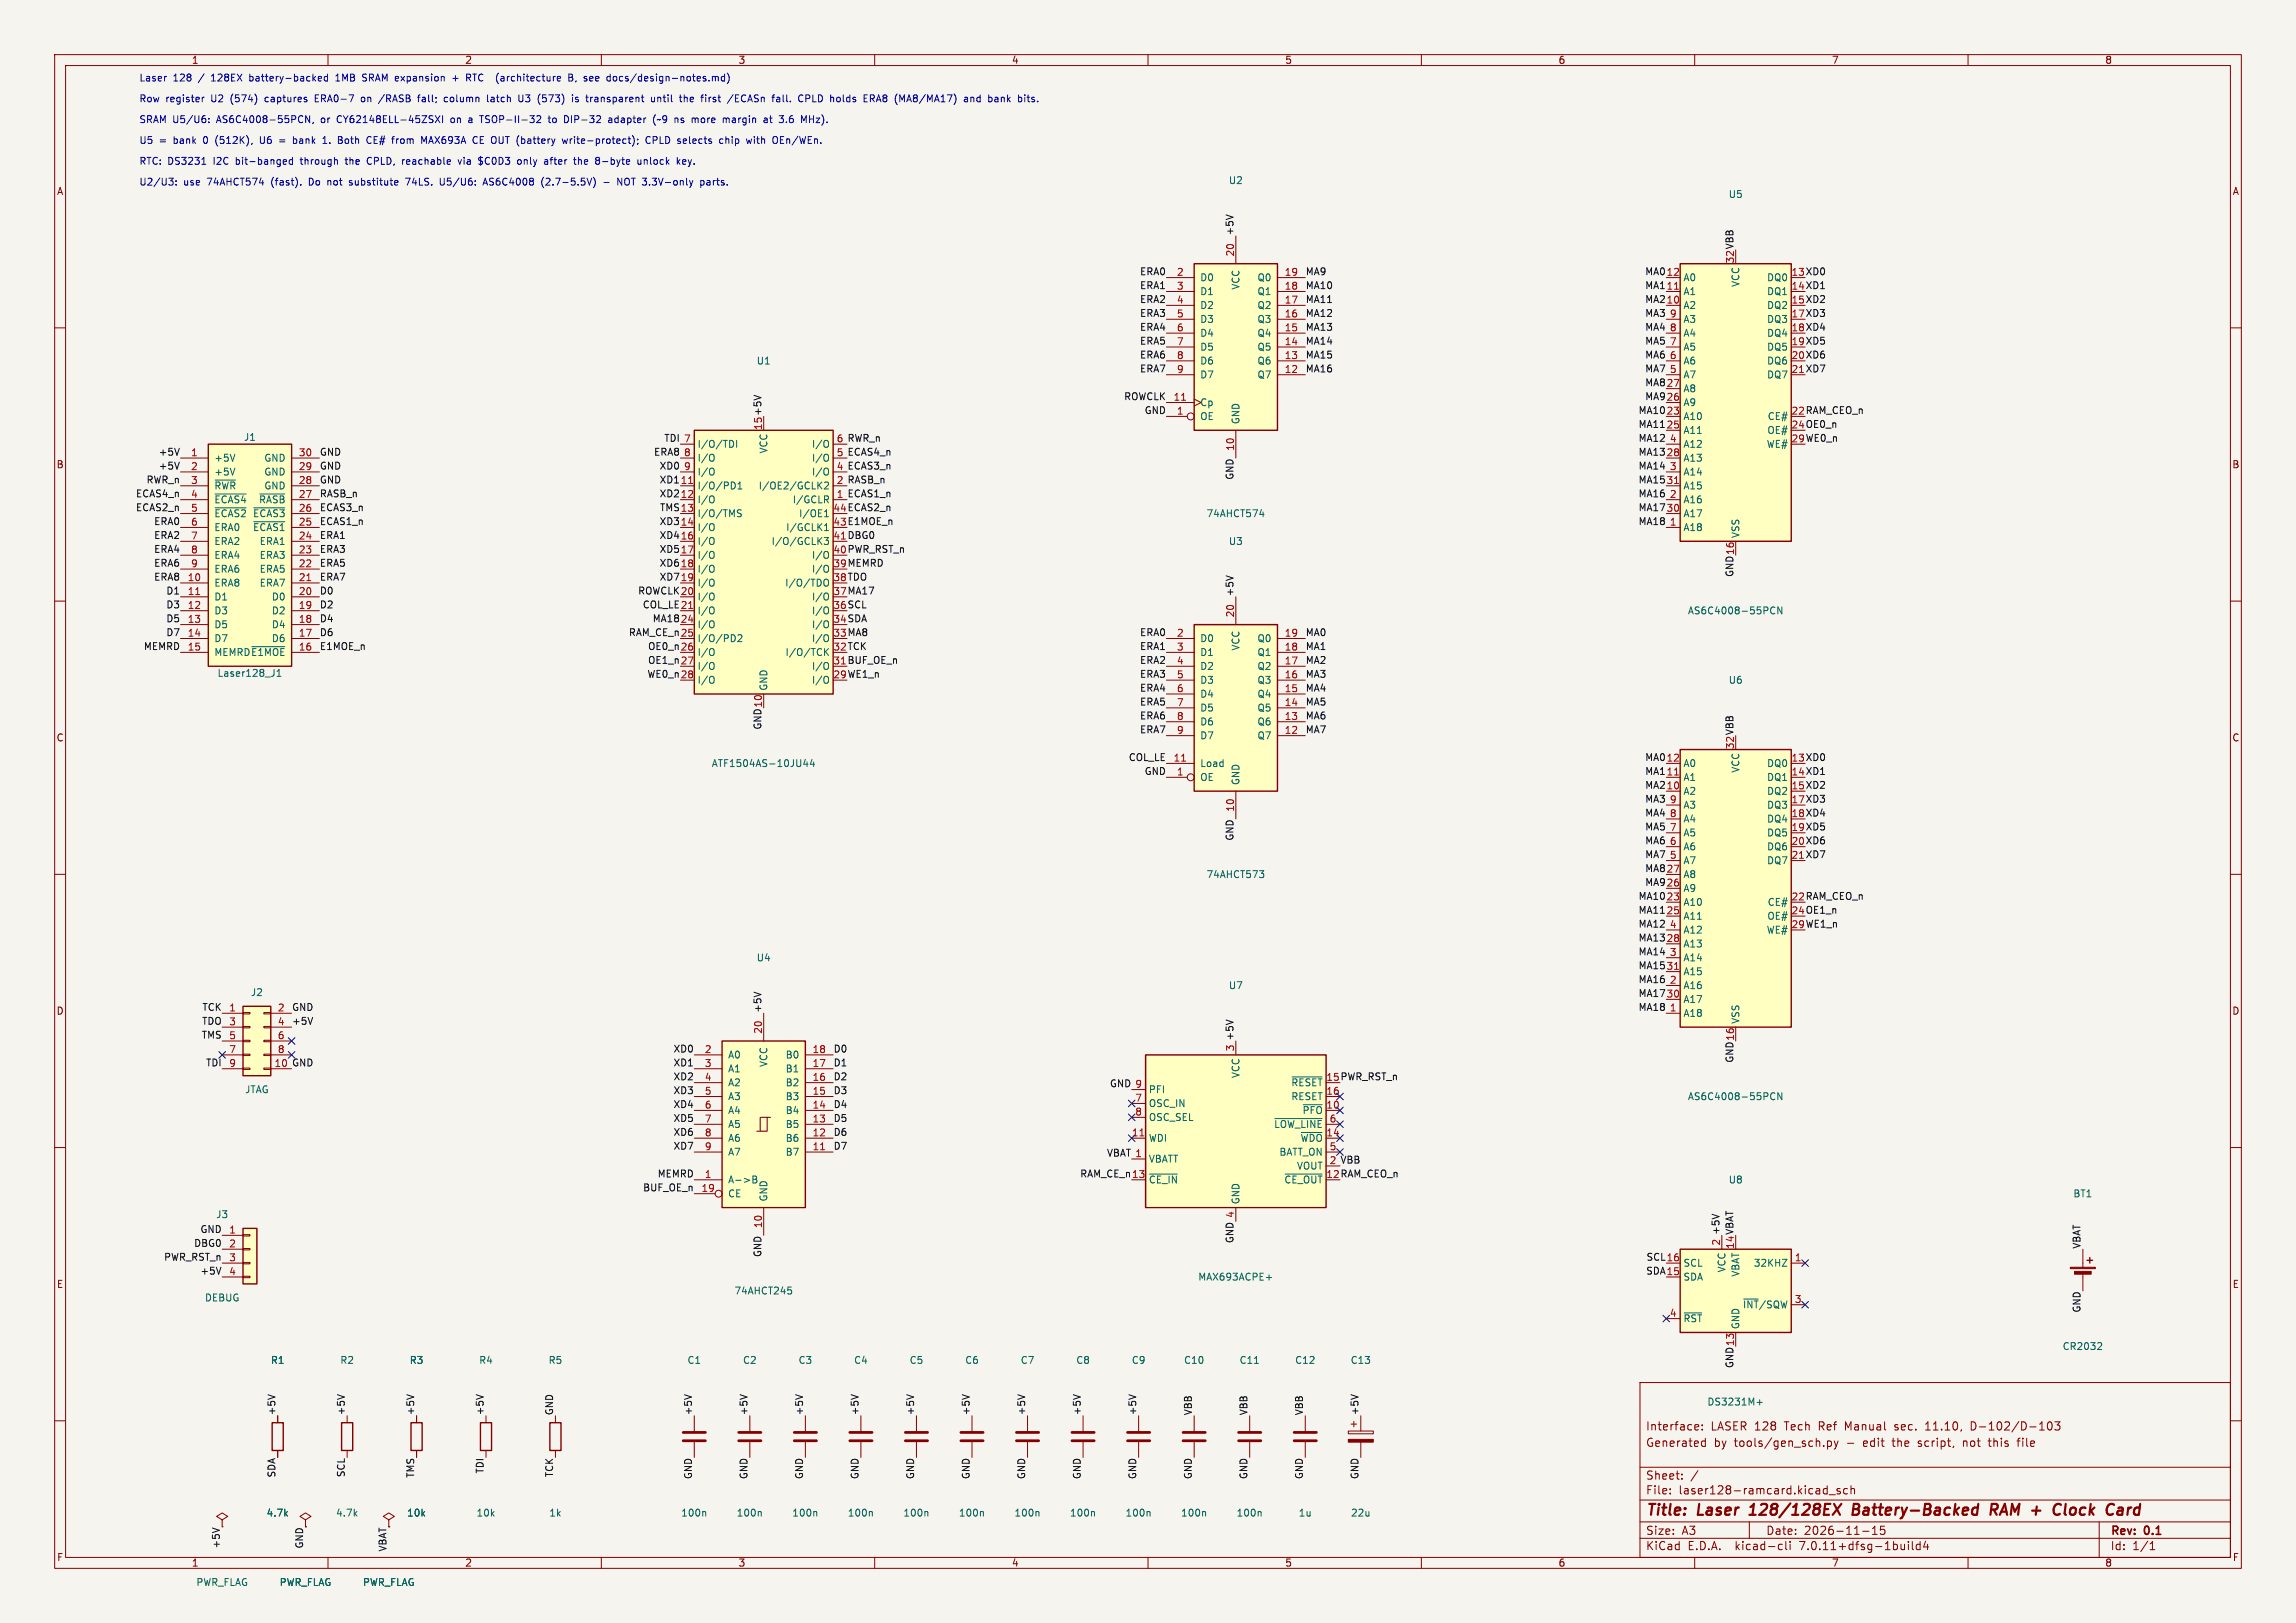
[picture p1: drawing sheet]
<svg xmlns="http://www.w3.org/2000/svg" width="420mm" height="297mm" viewBox="0 0 420 297" stroke-linecap="round" stroke-linejoin="round" font-family="sans-serif">
<defs><g id="words">
<g font-size="2.8" fill="#840000">
<text x="301" y="277.9">Title:</text>
<text x="310.6" y="277.9">Laser</text>
<text x="321" y="277.9">128/128EX</text>
<text x="340.5" y="277.9">Battery-Backed</text>
<text x="366.6" y="277.9">RAM +</text>
<text x="379.7" y="277.9">Clock</text>
<text x="390.2" y="277.9">Card</text>
</g>
<g font-size="2.1" fill="#840000">
<text x="301" y="262">Interface:</text>
<text x="312.9" y="262">LASER 128</text>
<text x="326.6" y="262">Tech</text>
<text x="333" y="262">Ref</text>
<text x="337.9" y="262">Manual</text>
<text x="347.1" y="262">sec.</text>
<text x="352.9" y="262">11.10,</text>
<text x="361.4" y="262">D-102/D-103</text>
<text x="301" y="265">Generated</text>
<text x="313.5" y="265">by</text>
<text x="317.3" y="265">tools/gen_sch.py</text>
<text x="338" y="265">-</text>
<text x="341.1" y="265">edit</text>
<text x="346.6" y="265">the</text>
<text x="351.4" y="265">script,</text>
<text x="359.8" y="265">not</text>
<text x="364.7" y="265">this</text>
<text x="370.1" y="265">file</text>
<text x="301" y="273.7">File:</text>
<text x="301" y="271">Sheet:</text>
<text x="307.1" y="273.7">laser128-ramcard.kicad_sch</text>
<text x="301" y="281.1">Size:</text>
<text x="307.6" y="281.1">A3</text>
<text x="323" y="281.1">Date:</text>
<text x="330" y="281.1">2026-11-15</text>
<text x="386" y="281.3">Rev:</text>
<text x="392.4" y="281.3">0.1</text>
<text x="301" y="283.9">KiCad</text>
<text x="308.7" y="283.9">E.D.A.</text>
<text x="317.6" y="283.9">kicad-cli</text>
<text x="329.5" y="283.9">7.0.11+dfsg-1build4</text>
<text x="386" y="283.9">Id:</text>
<text x="390.1" y="283.9">1/1</text>
</g>
<g font-size="1.8" fill="#840000">
<text x="35" y="11.9">1</text>
<text x="85" y="11.9">2</text>
<text x="135" y="11.9">3</text>
<text x="185" y="11.9">4</text>
<text x="235" y="11.9">5</text>
<text x="285" y="11.9">6</text>
<text x="335" y="11.9">7</text>
<text x="385" y="11.9">8</text>
<text x="10.3" y="35.9">A</text>
<text x="408.3" y="35.9">A</text>
<text x="10.3" y="85.9">B</text>
<text x="408.2" y="85.9">B</text>
<text x="10.3" y="135.9">C</text>
<text x="408.2" y="135.9">C</text>
<text x="10.3" y="185.9">D</text>
<text x="408.2" y="185.9">D</text>
<text x="10.3" y="235.9">E</text>
<text x="408.3" y="235.9">E</text>
<text x="10.3" y="285.9">F</text>
<text x="35" y="286.9">1</text>
<text x="55.5" y="283.5" transform="rotate(-90 55.5 283.5)">GND</text>
<text x="70.8" y="284" transform="rotate(-90 70.8 284)">VBAT</text>
<text x="85" y="286.9">2</text>
<text x="135" y="286.9">3</text>
<text x="185" y="286.9">4</text>
<text x="235" y="286.9">5</text>
<text x="285" y="286.9">6</text>
<text x="335" y="286.9">7</text>
<text x="385" y="286.9">8</text>
<text x="408.3" y="285.9">F</text>
</g>
<g font-size="1.8" fill="#0000c2">
<text x="25.4" y="15">Laser</text>
<text x="31.7" y="15">128</text>
<text x="36.5" y="15">/</text>
<text x="39" y="15">128EX</text>
<text x="46.1" y="15">battery-backed</text>
<text x="62.1" y="15">1MB</text>
<text x="67.2" y="15">SRAM expansion</text>
<text x="84.1" y="15">+</text>
<text x="86.8" y="15">RTC</text>
<text x="92.6" y="15">(architecture</text>
<text x="106.1" y="15">B,</text>
<text x="109.1" y="15">see</text>
<text x="113.5" y="15">docs/design-notes.md)</text>
<text x="25.4" y="22.6">SRAM U5/U6:</text>
<text x="25.4" y="18.8">Row</text>
<text x="30.3" y="18.8">register</text>
<text x="38.7" y="18.8">U2</text>
<text x="39.8" y="22.6">AS6C4008-55PCN,</text>
<text x="42.5" y="18.8">(574)</text>
<text x="49" y="18.8">captures</text>
<text x="58.3" y="18.8">ERA0-7</text>
<text x="59" y="22.6">or</text>
<text x="62.1" y="22.6">CY62148ELL-45ZSXI</text>
<text x="67" y="18.8">on</text>
<text x="70.4" y="18.8">/RASB</text>
<text x="77.8" y="18.8">fall;</text>
<text x="82.7" y="18.8">column</text>
<text x="83.1" y="22.6">on</text>
<text x="86.6" y="22.6">a</text>
<text x="88.9" y="22.6">TSOP-II-32</text>
<text x="90.8" y="18.8">latch</text>
<text x="96.8" y="18.8">U3</text>
<text x="100.5" y="18.8">(573)</text>
<text x="101.7" y="22.6">to</text>
<text x="104.7" y="22.6">DIP-32</text>
<text x="107" y="18.8">is</text>
<text x="109.8" y="18.8">transparent</text>
<text x="113" y="22.6">adapter</text>
<text x="121.4" y="22.6">(~9</text>
<text x="121.8" y="18.8">until</text>
<text x="125.5" y="22.6">ns</text>
<text x="127.3" y="18.8">the</text>
<text x="128.9" y="22.6">more</text>
<text x="131.4" y="18.8">first</text>
<text x="134.7" y="22.6">margin</text>
<text x="136.5" y="18.8">/ECASn</text>
<text x="142.4" y="22.6">at</text>
<text x="144.8" y="18.8">fall.</text>
<text x="145.5" y="22.6">3.6</text>
<text x="149.7" y="22.6">MHz).</text>
<text x="149.8" y="18.8">CPLD</text>
<text x="155.8" y="18.8">holds</text>
<text x="162.1" y="18.8">ERA8</text>
<text x="168" y="18.8">(MA8/MA17)</text>
<text x="180.9" y="18.8">and</text>
<text x="185.5" y="18.8">bank</text>
<text x="25.4" y="26.4">U5</text>
<text x="29.1" y="26.4">=</text>
<text x="31.9" y="26.4">bank</text>
<text x="37.5" y="26.4">0</text>
<text x="39.9" y="26.4">(512K),</text>
<text x="48.2" y="26.4">U6</text>
<text x="54.7" y="26.4">bank</text>
<text x="60.3" y="26.4">1.</text>
<text x="63.3" y="26.4">Both</text>
<text x="68.8" y="26.4">CE#</text>
<text x="73.7" y="26.4">from</text>
<text x="79.2" y="26.4">MAX693A</text>
<text x="88.8" y="26.4">CE OUT (battery</text>
<text x="105.8" y="26.4">write-protect);</text>
<text x="121.3" y="26.4">CPLD</text>
<text x="127.3" y="26.4">selects</text>
<text x="135.2" y="26.4">chip</text>
<text x="140.3" y="26.4">with</text>
<text x="145.3" y="26.4">OEn/WEn.</text>
<text x="25.4" y="34">U2/U3:</text>
<text x="25.4" y="30.2">RTC: DS3231</text>
<text x="33.6" y="34">use</text>
<text x="38" y="34">74AHCT574</text>
<text x="39.2" y="30.2">I2C</text>
<text x="43.4" y="30.2">bit-banged</text>
<text x="49.9" y="34">(fast).</text>
<text x="55.5" y="30.2">through</text>
<text x="57" y="34">Do</text>
<text x="60.6" y="34">not</text>
<text x="63.9" y="30.2">the</text>
<text x="64.8" y="34">substitute</text>
<text x="68" y="30.2">CPLD,</text>
<text x="74.7" y="30.2">reachable</text>
<text x="75.3" y="34">74LS.</text>
<text x="81.8" y="34">U5/U6:</text>
<text x="85.1" y="30.2">via</text>
<text x="89" y="30.2">$C0D3</text>
<text x="89.9" y="34">AS6C4008</text>
<text x="96.4" y="30.2">only</text>
<text x="100.7" y="34">(2.7-5.5V)</text>
<text x="101.5" y="30.2">after</text>
<text x="107.1" y="30.2">the</text>
<text x="111.3" y="30.2">8-byte</text>
<text x="115" y="34">NOT 3.3V-only</text>
<text x="119.1" y="30.2">unlock</text>
<text x="126.5" y="30.2">key.</text>
<text x="130.6" y="34">parts.</text>
</g>
<g font-size="1.8" fill="#006464">
<text x="224.7" y="33.9">U2</text>
<text x="316.1" y="36.4">U5</text>
<text x="219.5" y="51.7">D0</text>
<text x="226.9" y="53.1" transform="rotate(-90 226.9 53.1)">VCC</text>
<text x="229.9" y="51.7">Q0</text>
<text x="307.8" y="51.7">A0</text>
<text x="318.4" y="52.6" transform="rotate(-90 318.4 52.6)">VCC</text>
<text x="323.1" y="51.7">DQ0</text>
<text x="219.5" y="54.2">D1</text>
<text x="219.5" y="56.7">D2</text>
<text x="219.5" y="59.3">D3</text>
<text x="229.9" y="59.3">Q3</text>
<text x="229.9" y="56.7">Q2</text>
<text x="229.9" y="54.2">Q1</text>
<text x="307.8" y="56.7">A2</text>
<text x="307.8" y="54.2">A1</text>
<text x="307.8" y="59.3">A3</text>
<text x="323.1" y="54.2">DQ1</text>
<text x="323.1" y="56.7">DQ2</text>
<text x="323.1" y="59.3">DQ3</text>
<text x="219.5" y="61.8">D4</text>
<text x="219.5" y="64.4">D5</text>
<text x="229.9" y="64.4">Q5</text>
<text x="229.9" y="61.8">Q4</text>
<text x="307.8" y="64.4">A5</text>
<text x="307.8" y="61.8">A4</text>
<text x="323.1" y="61.8">DQ4</text>
<text x="323.1" y="64.4">DQ5</text>
<text x="138.3" y="66.9">U1</text>
<text x="219.5" y="66.9">D6</text>
<text x="219.5" y="69.4">D7</text>
<text x="229.9" y="69.4">Q7</text>
<text x="229.9" y="66.9">Q6</text>
<text x="307.8" y="72">A8</text>
<text x="307.8" y="69.4">A7</text>
<text x="307.8" y="66.9">A6</text>
<text x="323.1" y="66.9">DQ6</text>
<text x="323.1" y="69.4">DQ7</text>
<text x="219.5" y="77.1">OE</text>
<text x="219.5" y="74.5">Cp</text>
<text x="226.9" y="77.7" transform="rotate(-90 226.9 77.7)">GND</text>
<text x="307.8" y="77.1">A10</text>
<text x="307.8" y="74.5">A9</text>
<text x="323.3" y="77.1">CE#</text>
<text x="44.5" y="80.9">J1</text>
<text x="127.5" y="82.1">I/O/TDI</text>
<text x="140.6" y="83.1" transform="rotate(-90 140.6 83.1)">VCC</text>
<text x="148.4" y="82.1">I/O</text>
<text x="307.8" y="79.6">A11</text>
<text x="307.8" y="82.1">A12</text>
<text x="323.1" y="82.1">WE#</text>
<text x="323.2" y="79.6">OE#</text>
<text x="39.1" y="84.7">+5V</text>
<text x="39.1" y="87.2">+5V</text>
<text x="39.1" y="89.8">~{RWR}</text>
<text x="48.3" y="89.8">GND</text>
<text x="48.3" y="87.2">GND</text>
<text x="48.3" y="84.7">GND</text>
<text x="127.5" y="89.8">I/O/PD1</text>
<text x="127.5" y="84.7">I/O</text>
<text x="127.5" y="87.2">I/O</text>
<text x="138.7" y="89.8">I/OE2/GCLK2</text>
<text x="148.4" y="87.2">I/O</text>
<text x="148.4" y="84.7">I/O</text>
<text x="307.8" y="84.7">A13</text>
<text x="307.8" y="87.2">A14</text>
<text x="307.8" y="89.8">A15</text>
<text x="39.1" y="92.3">~{ECAS4}~{RASB}</text>
<text x="39.1" y="94.8">~{ECAS2}</text>
<text x="46.2" y="94.8">~{ECAS3}</text>
<text x="127.5" y="92.3">I/O</text>
<text x="127.5" y="94.8">I/O/TMS</text>
<text x="144.9" y="92.3">I/GCLR</text>
<text x="146.1" y="94.8">I/OE1</text>
<text x="220.6" y="94.8">74AHCT574</text>
<text x="307.8" y="92.3">A16</text>
<text x="307.8" y="94.8">A17</text>
<text x="39.1" y="97.4">ERA0</text>
<text x="39.1" y="99.9">ERA2</text>
<text x="46.2" y="97.4">~{ECAS1}</text>
<text x="47.4" y="99.9">ERA1</text>
<text x="127.5" y="97.4">I/O</text>
<text x="127.5" y="99.9">I/O</text>
<text x="141" y="99.9">I/O/GCLK3</text>
<text x="143.7" y="97.4">I/GCLK1</text>
<text x="224.7" y="99.9">U3</text>
<text x="307.8" y="97.4">A18</text>
<text x="318.4" y="98.6" transform="rotate(-90 318.4 98.6)">VSS</text>
<text x="39.1" y="107.5">ERA8</text>
<text x="39.1" y="102.5">ERA4</text>
<text x="39.1" y="105">ERA6</text>
<text x="47.4" y="107.5">ERA7</text>
<text x="47.4" y="105">ERA5</text>
<text x="47.4" y="102.5">ERA3</text>
<text x="127.5" y="102.5">I/O</text>
<text x="127.5" y="105">I/O</text>
<text x="127.5" y="107.5">I/O</text>
<text x="143.5" y="107.5">I/O/TDO</text>
<text x="148.4" y="105">I/O</text>
<text x="148.4" y="102.5">I/O</text>
<text x="39.1" y="110.1">D1</text>
<text x="39.1" y="112.6">D3</text>
<text x="49.6" y="112.6">D2</text>
<text x="49.6" y="110.1">D0</text>
<text x="127.5" y="110.1">I/O</text>
<text x="127.5" y="112.6">I/O</text>
<text x="148.4" y="112.6">I/O</text>
<text x="148.4" y="110.1">I/O</text>
<text x="308.7" y="112.6">AS6C4008-55PCN</text>
<text x="39.1" y="115.2">D5</text>
<text x="39.1" y="117.7">D7</text>
<text x="49.6" y="117.7">D6</text>
<text x="49.6" y="115.2">D4</text>
<text x="127.5" y="115.2">I/O</text>
<text x="127.5" y="117.7">I/O/PD2</text>
<text x="148.4" y="117.7">I/O</text>
<text x="148.4" y="115.2">I/O</text>
<text x="219.5" y="117.7">D0</text>
<text x="226.9" y="119.1" transform="rotate(-90 226.9 119.1)">VCC</text>
<text x="229.9" y="117.7">Q0</text>
<text x="39.1" y="120.2">MEMRD~{E1MOE}</text>
<text x="39.7" y="124.1">Laser128_J1</text>
<text x="127.5" y="120.2">I/O</text>
<text x="127.5" y="122.8">I/O</text>
<text x="127.5" y="125.3">I/O</text>
<text x="143.6" y="120.2">I/O/TCK</text>
<text x="148.4" y="125.3">I/O</text>
<text x="148.4" y="122.8">I/O</text>
<text x="219.5" y="120.2">D1</text>
<text x="219.5" y="122.8">D2</text>
<text x="219.5" y="125.3">D3</text>
<text x="229.9" y="125.3">Q3</text>
<text x="229.9" y="122.8">Q2</text>
<text x="229.9" y="120.2">Q1</text>
<text x="316.1" y="125.3">U6</text>
<text x="140.6" y="126.5" transform="rotate(-90 140.6 126.5)">GND</text>
<text x="219.5" y="127.9">D4</text>
<text x="219.5" y="130.4">D5</text>
<text x="229.9" y="130.4">Q5</text>
<text x="229.9" y="127.9">Q4</text>
<text x="219.5" y="132.9">D6</text>
<text x="219.5" y="135.5">D7</text>
<text x="229.9" y="135.5">Q7</text>
<text x="229.9" y="132.9">Q6</text>
<text x="130.1" y="140.6">ATF1504AS-10JU44</text>
<text x="219.5" y="143.1">OE</text>
<text x="219.5" y="140.6">Load</text>
<text x="226.9" y="143.8" transform="rotate(-90 226.9 143.8)">GND</text>
<text x="307.8" y="143.1">A1</text>
<text x="307.8" y="140.6">A0</text>
<text x="318.4" y="141.5" transform="rotate(-90 318.4 141.5)">VCC</text>
<text x="323.1" y="140.6">DQ0</text>
<text x="323.1" y="143.1">DQ1</text>
<text x="307.8" y="145.6">A2</text>
<text x="307.8" y="148.2">A3</text>
<text x="323.1" y="145.6">DQ2</text>
<text x="323.1" y="148.2">DQ3</text>
<text x="307.8" y="155.8">A6</text>
<text x="307.8" y="153.3">A5</text>
<text x="307.8" y="150.7">A4</text>
<text x="323.1" y="150.7">DQ4</text>
<text x="323.1" y="153.3">DQ5</text>
<text x="323.1" y="155.8">DQ6</text>
<text x="220.6" y="160.9">74AHCT573</text>
<text x="307.8" y="160.9">A8</text>
<text x="307.8" y="158.3">A7</text>
<text x="323.1" y="158.3">DQ7</text>
<text x="307.8" y="166">A10</text>
<text x="307.8" y="163.4">A9</text>
<text x="323.3" y="166">CE#</text>
<text x="307.8" y="168.5">A11</text>
<text x="307.8" y="173.6">A13</text>
<text x="307.8" y="171">A12</text>
<text x="323.1" y="171">WE#</text>
<text x="323.2" y="168.5">OE#</text>
<text x="138.3" y="176.1">U4</text>
<text x="307.8" y="176.1">A14</text>
<text x="307.8" y="178.7">A15</text>
<text x="45.8" y="182.5">J2</text>
<text x="224.7" y="181.2">U7</text>
<text x="307.8" y="181.2">A16</text>
<text x="307.8" y="183.7">A17</text>
<text x="307.8" y="186.3">A18</text>
<text x="318.4" y="187.5" transform="rotate(-90 318.4 187.5)">VSS</text>
<text x="133.1" y="193.9">A0</text>
<text x="133.1" y="196.4">A1</text>
<text x="140.6" y="195.3" transform="rotate(-90 140.6 195.3)">VCC</text>
<text x="143.6" y="196.4">B1</text>
<text x="143.6" y="193.9">B0</text>
<text x="226.9" y="197.4" transform="rotate(-90 226.9 197.4)">VCC</text>
<text x="44.7" y="200.3">JTAG</text>
<text x="133.1" y="199">A2</text>
<text x="133.1" y="201.5">A3</text>
<text x="143.6" y="201.5">B3</text>
<text x="143.6" y="199">B2</text>
<text x="210.1" y="202.8">OSC_IN</text>
<text x="210.1" y="200.3">PFI</text>
<text x="236.1" y="201.5">RESET</text>
<text x="308.7" y="201.5">AS6C4008-55PCN</text>
<text x="133.1" y="204.1">A4</text>
<text x="133.1" y="206.6">A5</text>
<text x="133.1" y="209.1">A6</text>
<text x="143.6" y="209.1">B6</text>
<text x="143.6" y="206.6">B5</text>
<text x="143.6" y="204.1">B4</text>
<text x="210.1" y="209.1">WDI</text>
<text x="210.1" y="205.3">OSC_SEL</text>
<text x="233" y="206.6">~{LOW_LINE}</text>
<text x="237.8" y="209.1">~{WDO}</text>
<text x="238.2" y="204.1">~{PFO}</text>
<text x="133.1" y="211.7">A7</text>
<text x="143.6" y="211.7">B7</text>
<text x="210.1" y="213">VBATT</text>
<text x="233.9" y="211.7">BATT_ON</text>
<text x="237.1" y="214.2">VOUT</text>
<text x="133.1" y="216.8">A-&gt;B</text>
<text x="133.1" y="219.3">CE</text>
<text x="140.6" y="220" transform="rotate(-90 140.6 220)">GND</text>
<text x="210.1" y="216.8">~{CE_IN}</text>
<text x="226.9" y="220.5" transform="rotate(-90 226.9 220.5)">GND</text>
<text x="316.1" y="216.8">U8</text>
<text x="379.2" y="219.3">BT1</text>
<text x="39.4" y="223.1">J3</text>
<text x="307.8" y="232">SCL</text>
<text x="315.8" y="232.9" transform="rotate(-90 315.8 232.9)">VCC</text>
<text x="318.4" y="233.7" transform="rotate(-90 318.4 233.7)">VBAT</text>
<text x="320.7" y="232">32KHZ</text>
<text x="37.4" y="238.4">DEBUG</text>
<text x="134.2" y="237.1">74AHCT245</text>
<text x="219.1" y="234.5">MAX693ACPE+</text>
<text x="307.8" y="234.5">SDA</text>
<text x="318.7" y="239.6">~{INT}/SQW</text>
<text x="307.8" y="242.2">~{RST}</text>
<text x="318.4" y="243.3" transform="rotate(-90 318.4 243.3)">GND</text>
<text x="49.5" y="249.8">R1</text>
<text x="62.2" y="249.8">R2</text>
<text x="74.9" y="249.8">R3</text>
<text x="87.6" y="249.8">R4</text>
<text x="100.3" y="249.8">R5</text>
<text x="125.7" y="249.8">C1</text>
<text x="135.8" y="249.8">C2</text>
<text x="146" y="249.8">C3</text>
<text x="156.1" y="249.8">C4</text>
<text x="166.3" y="249.8">C5</text>
<text x="176.5" y="249.8">C6</text>
<text x="186.6" y="249.8">C7</text>
<text x="196.8" y="249.8">C8</text>
<text x="206.9" y="249.8">C9</text>
<text x="216.5" y="249.8">C10</text>
<text x="226.7" y="249.8">C11</text>
<text x="236.8" y="249.8">C12</text>
<text x="247" y="249.8">C13</text>
<text x="377.2" y="247.2">CR2032</text>
<text x="312.2" y="257.4">DS3231M+</text>
<text x="48.7" y="277.7">4.7k</text>
<text x="61.4" y="277.7">4.7k</text>
<text x="74.4" y="277.7">10k</text>
<text x="87.1" y="277.7">10k</text>
<text x="100.4" y="277.7">1k</text>
<text x="124.5" y="277.7">100n</text>
<text x="134.7" y="277.7">100n</text>
<text x="144.8" y="277.7">100n</text>
<text x="155" y="277.7">100n</text>
<text x="165.1" y="277.7">100n</text>
<text x="175.3" y="277.7">100n</text>
<text x="185.5" y="277.7">100n</text>
<text x="195.6" y="277.7">100n</text>
<text x="205.8" y="277.7">100n</text>
<text x="215.9" y="277.7">100n</text>
<text x="226.1" y="277.7">100n</text>
<text x="237.5" y="277.7">1u</text>
<text x="247" y="277.7">22u</text>
<text x="35.8" y="290.4">PWR_FLAG</text>
<text x="51.1" y="290.4">PWR_FLAG</text>
<text x="66.3" y="290.4">PWR_FLAG</text>
</g>
<g font-size="1.8" fill="#0f0f0f">
<text x="225.7" y="43.2" transform="rotate(-90 225.7 43.2)">+5V</text>
<text x="208.4" y="50.5">ERA0</text>
<text x="208.4" y="53">ERA1</text>
<text x="238.8" y="53">MA10</text>
<text x="238.8" y="50.5">MA9</text>
<text x="300.8" y="53">MA111</text>
<text x="300.8" y="50.5">MA012</text>
<text x="317.2" y="48.3" transform="rotate(-90 317.2 48.3)">32 VBB</text>
<text x="327.6" y="50.5">13 XD0</text>
<text x="327.6" y="53.1">14 XD1</text>
<text x="208.4" y="55.5">ERA2</text>
<text x="208.4" y="58.1">ERA3</text>
<text x="238.8" y="55.5">MA11</text>
<text x="238.8" y="58.1">MA12</text>
<text x="300.8" y="58.1">MA3</text>
<text x="300.8" y="55.5">MA210</text>
<text x="327.6" y="55.6">15 XD2</text>
<text x="327.6" y="58.2">17 XD3</text>
<text x="208.4" y="60.6">ERA4</text>
<text x="208.4" y="63.2">ERA5</text>
<text x="208.4" y="65.7">ERA6</text>
<text x="238.8" y="60.6">MA13</text>
<text x="238.8" y="63.2">MA14</text>
<text x="238.8" y="65.7">MA15</text>
<text x="300.8" y="60.6">MA4</text>
<text x="300.8" y="63.2">MA5</text>
<text x="300.8" y="65.7">MA6</text>
<text x="327.6" y="60.7">18 XD4</text>
<text x="327.6" y="63.2">19 XD5</text>
<text x="327.6" y="65.8">20 XD6</text>
<text x="208.4" y="68.2">ERA7</text>
<text x="238.8" y="68.2">MA16</text>
<text x="300.8" y="68.2">MA7</text>
<text x="300.8" y="70.8">MA827</text>
<text x="327.6" y="68.3">21 XD7</text>
<text x="205.5" y="73.3">ROWCLK</text>
<text x="209.3" y="75.9">GND</text>
<text x="299.6" y="75.9">MA10</text>
<text x="300.8" y="73.3">MA926</text>
<text x="304.8" y="75.9">23</text>
<text x="327.6" y="75.9">22 RAM_CEO_n</text>
<text x="28.9" y="83.5">+5V</text>
<text x="58.4" y="83.5">GND</text>
<text x="119.5" y="83.5">ERA8</text>
<text x="121.4" y="80.9">TDI 7</text>
<text x="139.4" y="78.8" transform="rotate(-90 139.4 78.8)">15 +5V</text>
<text x="153" y="83.6">5 ECAS4_n</text>
<text x="153" y="81">6 RWR_n</text>
<text x="299.6" y="80.9">MA12</text>
<text x="299.6" y="83.5">MA13</text>
<text x="299.6" y="78.4">MA11</text>
<text x="304.8" y="83.6">28</text>
<text x="327.6" y="78.5">24 OE0_n</text>
<text x="327.6" y="81">29 WE0_n</text>
<text x="26.7" y="88.6">RWR_n</text>
<text x="28.9" y="86">+5V</text>
<text x="58.4" y="88.6">GND</text>
<text x="58.4" y="86">GND</text>
<text x="120.6" y="88.6">XD1</text>
<text x="120.6" y="86">XD0</text>
<text x="153" y="88.6">2 RASB_n</text>
<text x="153" y="86.1">4 ECAS3_n</text>
<text x="225.7" y="87.9" transform="rotate(-90 225.7 87.9)">GND</text>
<text x="299.6" y="88.6">MA15</text>
<text x="299.6" y="86">MA14</text>
<text x="304.8" y="88.6">31</text>
<text x="24.8" y="93.6">ECAS2_n</text>
<text x="24.8" y="91.1">ECAS4_n</text>
<text x="58.4" y="93.6">ECAS3_n</text>
<text x="58.4" y="91.1">RASB_n</text>
<text x="120.6" y="91.1">XD2</text>
<text x="120.6" y="93.6">TMS13</text>
<text x="124.4" y="91.2">12</text>
<text x="152.4" y="93.7">44 ECAS2_n</text>
<text x="153" y="91.2">1 ECAS1_n</text>
<text x="299.6" y="91.1">MA16</text>
<text x="299.6" y="93.6">MA17</text>
<text x="28.1" y="101.3">ERA4</text>
<text x="28.1" y="98.7">ERA2</text>
<text x="28.1" y="96.2">ERA0</text>
<text x="58.4" y="98.7">ERA1</text>
<text x="58.4" y="96.2">ECAS1_n</text>
<text x="58.4" y="101.3">ERA3</text>
<text x="120.6" y="98.7">XD4</text>
<text x="120.6" y="101.3">XD5</text>
<text x="120.6" y="96.2">XD3</text>
<text x="124.4" y="96.3">14</text>
<text x="124.4" y="98.8">16</text>
<text x="124.4" y="101.3">17</text>
<text x="152.4" y="101.3">40 PWR_RST_n</text>
<text x="152.4" y="98.8">41 DBG0</text>
<text x="152.4" y="96.3">43 E1MOE_n</text>
<text x="299.6" y="96.2">MA18</text>
<text x="28.1" y="106.3">ERA8</text>
<text x="28.1" y="103.8">ERA6</text>
<text x="58.4" y="103.8">ERA5</text>
<text x="58.4" y="106.3">ERA7</text>
<text x="120.6" y="106.3">XD7</text>
<text x="120.6" y="103.8">XD6</text>
<text x="124.4" y="103.9">18</text>
<text x="152.4" y="106.4">38 TDO</text>
<text x="152.4" y="103.9">39 MEMRD</text>
<text x="317.1" y="105.7" transform="rotate(-90 317.1 105.7)">GND16</text>
<text x="30.3" y="108.9">D1</text>
<text x="30.3" y="111.4">D3</text>
<text x="30.3" y="114">D5</text>
<text x="58.4" y="114">D4</text>
<text x="58.4" y="108.9">D0</text>
<text x="58.4" y="111.4">D2</text>
<text x="116.6" y="108.9">ROWCLK20</text>
<text x="117.5" y="111.4">COL_LE21</text>
<text x="119.3" y="114">MA18</text>
<text x="152.4" y="111.5">36 SCL</text>
<text x="152.4" y="109">37 MA17</text>
<text x="225.7" y="109.2" transform="rotate(-90 225.7 109.2)">+5V</text>
<text x="26.2" y="119">MEMRD</text>
<text x="30.3" y="116.5">D7</text>
<text x="58.4" y="119">E1MOE_n</text>
<text x="58.4" y="116.5">D6</text>
<text x="114.9" y="116.5">RAM_CE_n25</text>
<text x="118.5" y="119">OE0_n 26</text>
<text x="124.4" y="114">24</text>
<text x="152.4" y="119.1">32 TCK</text>
<text x="152.4" y="116.6">33 MA8</text>
<text x="152.4" y="114">34 SDA</text>
<text x="208.4" y="116.5">ERA0</text>
<text x="208.4" y="119">ERA1</text>
<text x="238.8" y="119">MA1</text>
<text x="238.8" y="116.5">MA0</text>
<text x="118.3" y="124.1">WE0_n28</text>
<text x="118.5" y="121.6">OE1_n 27</text>
<text x="152.4" y="124.2">29 WE1_n</text>
<text x="152.4" y="121.7">31 BUF_OE_n</text>
<text x="208.4" y="124.1">ERA3</text>
<text x="208.4" y="121.6">ERA2</text>
<text x="238.8" y="124.1">MA3</text>
<text x="238.8" y="121.6">MA2</text>
<text x="208.4" y="131.7">ERA6</text>
<text x="208.4" y="129.2">ERA5</text>
<text x="208.4" y="126.7">ERA4</text>
<text x="238.8" y="126.7">MA4</text>
<text x="238.8" y="131.7">MA6</text>
<text x="238.8" y="129.2">MA5</text>
<text x="139.4" y="133.6" transform="rotate(-90 139.4 133.6)">GND10</text>
<text x="208.4" y="134.3">ERA7</text>
<text x="238.8" y="134.3">MA7</text>
<text x="317.2" y="137.2" transform="rotate(-90 317.2 137.2)">32 VBB</text>
<text x="206.4" y="139.4">COL_LE</text>
<text x="209.3" y="141.9">GND</text>
<text x="300.8" y="141.9">MA111</text>
<text x="300.8" y="139.4">MA012</text>
<text x="327.6" y="139.4">13 XD0</text>
<text x="327.6" y="142">14 XD1</text>
<text x="300.8" y="144.4">MA210</text>
<text x="300.8" y="147">MA3</text>
<text x="300.8" y="149.5">MA4</text>
<text x="327.6" y="144.5">15 XD2</text>
<text x="327.6" y="147.1">17 XD3</text>
<text x="327.6" y="149.6">18 XD4</text>
<text x="225.7" y="153.9" transform="rotate(-90 225.7 153.9)">GND</text>
<text x="300.8" y="152.1">MA5</text>
<text x="300.8" y="154.6">MA6</text>
<text x="327.6" y="152.1">19 XD5</text>
<text x="327.6" y="154.7">20 XD6</text>
<text x="300.8" y="157.1">MA7</text>
<text x="300.8" y="159.7">MA827</text>
<text x="327.6" y="157.2">21 XD7</text>
<text x="299.6" y="164.8">MA10</text>
<text x="299.6" y="167.3">MA11</text>
<text x="300.8" y="162.2">MA926</text>
<text x="304.8" y="164.8">23</text>
<text x="327.6" y="164.8">22 RAM_CEO_n</text>
<text x="327.6" y="167.4">24 OE1_n</text>
<text x="299.6" y="172.4">MA13</text>
<text x="299.6" y="169.8">MA12</text>
<text x="304.8" y="172.5">28</text>
<text x="327.6" y="169.9">29 WE1_n</text>
<text x="299.6" y="180">MA16</text>
<text x="299.6" y="174.9">MA14</text>
<text x="299.6" y="177.5">MA15</text>
<text x="304.8" y="177.5">31</text>
<text x="36.9" y="185.1">TCK</text>
<text x="53.3" y="185.1">GND</text>
<text x="139.4" y="185.4" transform="rotate(-90 139.4 185.4)">+5V</text>
<text x="299.6" y="185.1">MA18</text>
<text x="299.6" y="182.5">MA17</text>
<text x="36.8" y="190.2">TMS</text>
<text x="36.9" y="187.6">TDO 3</text>
<text x="53.3" y="187.6">+5V</text>
<text x="37.6" y="195.2">TDI</text>
<text x="53.3" y="195.2">GND</text>
<text x="123.1" y="192.7">XD0</text>
<text x="123.1" y="197.8">XD2</text>
<text x="123.1" y="195.2">XD1</text>
<text x="152.4" y="197.8">D2</text>
<text x="152.4" y="195.2">D1</text>
<text x="152.4" y="192.7">D0</text>
<text x="225.8" y="192.5" transform="rotate(-90 225.8 192.5)">3 +5V</text>
<text x="242.5" y="197.9">15 PWR_RST_n</text>
<text x="317.1" y="194.6" transform="rotate(-90 317.1 194.6)">GND16</text>
<text x="123.1" y="202.9">XD4</text>
<text x="123.1" y="200.3">XD3</text>
<text x="152.4" y="202.9">D4</text>
<text x="152.4" y="200.3">D3</text>
<text x="202.9" y="199">GND 9</text>
<text x="123.1" y="207.9">XD6</text>
<text x="123.1" y="205.4">XD5</text>
<text x="152.4" y="205.4">D5</text>
<text x="152.4" y="207.9">D6</text>
<text x="120.2" y="215.6">MEMRD</text>
<text x="123.1" y="210.5">XD7</text>
<text x="152.4" y="210.5">D7</text>
<text x="197.5" y="215.6">RAM_CE_n13</text>
<text x="202.4" y="211.7">VBAT 1</text>
<text x="242.5" y="215.6">12 RAM_CEO_n</text>
<text x="243.1" y="213.1">2 VBB</text>
<text x="117.5" y="218.1">BUF_OE_n</text>
<text x="36.6" y="225.7">GND</text>
<text x="225.7" y="227.6" transform="rotate(-90 225.7 227.6)">GND 4</text>
<text x="29.9" y="230.8">PWR_RST_n</text>
<text x="35.4" y="228.3">DBG0</text>
<text x="36.6" y="233.3">+5V</text>
<text x="139.4" y="230.1" transform="rotate(-90 139.4 230.1)">GND</text>
<text x="301" y="233.3">SDA15</text>
<text x="301.1" y="230.8">SCL16</text>
<text x="314.7" y="228" transform="rotate(-90 314.7 228)">2 +5V</text>
<text x="317.2" y="228.6" transform="rotate(-90 317.2 228.6)">14 VBAT</text>
<text x="380.6" y="228.6" transform="rotate(-90 380.6 228.6)">VBAT</text>
<text x="380.6" y="240.3" transform="rotate(-90 380.6 240.3)">GND</text>
<text x="317.1" y="250.5" transform="rotate(-90 317.1 250.5)">GND13</text>
<text x="50.5" y="259.1" transform="rotate(-90 50.5 259.1)">+5V</text>
<text x="63.2" y="259.1" transform="rotate(-90 63.2 259.1)">+5V</text>
<text x="75.9" y="259.1" transform="rotate(-90 75.9 259.1)">+5V</text>
<text x="88.6" y="259.1" transform="rotate(-90 88.6 259.1)">+5V</text>
<text x="101.3" y="259.1" transform="rotate(-90 101.3 259.1)">GND</text>
<text x="126.7" y="259.1" transform="rotate(-90 126.7 259.1)">+5V</text>
<text x="136.8" y="259.1" transform="rotate(-90 136.8 259.1)">+5V</text>
<text x="147" y="259.1" transform="rotate(-90 147 259.1)">+5V</text>
<text x="157.1" y="259.1" transform="rotate(-90 157.1 259.1)">+5V</text>
<text x="167.3" y="259.1" transform="rotate(-90 167.3 259.1)">+5V</text>
<text x="177.5" y="259.1" transform="rotate(-90 177.5 259.1)">+5V</text>
<text x="187.6" y="259.1" transform="rotate(-90 187.6 259.1)">+5V</text>
<text x="197.8" y="259.1" transform="rotate(-90 197.8 259.1)">+5V</text>
<text x="207.9" y="259.1" transform="rotate(-90 207.9 259.1)">+5V</text>
<text x="218.1" y="259.1" transform="rotate(-90 218.1 259.1)">VBB</text>
<text x="228.3" y="259.1" transform="rotate(-90 228.3 259.1)">VBB</text>
<text x="238.4" y="259.1" transform="rotate(-90 238.4 259.1)">VBB</text>
<text x="248.6" y="259.1" transform="rotate(-90 248.6 259.1)">+5V</text>
<text x="88.6" y="269.7" transform="rotate(-90 88.6 269.7)">TDI</text>
<text x="50.5" y="270.5" transform="rotate(-90 50.5 270.5)">SDA</text>
<text x="63.2" y="270.4" transform="rotate(-90 63.2 270.4)">SCL</text>
<text x="75.9" y="270.5" transform="rotate(-90 75.9 270.5)">TMS</text>
<text x="101.3" y="270.4" transform="rotate(-90 101.3 270.4)">TCK</text>
<text x="126.7" y="270.8" transform="rotate(-90 126.7 270.8)">GND</text>
<text x="136.8" y="270.8" transform="rotate(-90 136.8 270.8)">GND</text>
<text x="147" y="270.8" transform="rotate(-90 147 270.8)">GND</text>
<text x="157.1" y="270.8" transform="rotate(-90 157.1 270.8)">GND</text>
<text x="167.3" y="270.8" transform="rotate(-90 167.3 270.8)">GND</text>
<text x="177.5" y="270.8" transform="rotate(-90 177.5 270.8)">GND</text>
<text x="187.6" y="270.8" transform="rotate(-90 187.6 270.8)">GND</text>
<text x="197.8" y="270.8" transform="rotate(-90 197.8 270.8)">GND</text>
<text x="207.9" y="270.8" transform="rotate(-90 207.9 270.8)">GND</text>
<text x="218.1" y="270.8" transform="rotate(-90 218.1 270.8)">GND</text>
<text x="228.3" y="270.8" transform="rotate(-90 228.3 270.8)">GND</text>
<text x="238.4" y="270.8" transform="rotate(-90 238.4 270.8)">GND</text>
<text x="248.6" y="270.8" transform="rotate(-90 248.6 270.8)">GND</text>
<text x="40.3" y="283.5" transform="rotate(-90 40.3 283.5)">+5V</text>
</g>
<g font-size="1.8" fill="#a90000">
<text x="225.8" y="47" transform="rotate(-90 225.8 47)">20</text>
<text x="215.2" y="50.5">2</text>
<text x="215.2" y="53.1">3</text>
<text x="234.9" y="53.1">18</text>
<text x="234.9" y="50.5">19</text>
<text x="215.2" y="55.6">4</text>
<text x="215.2" y="58.2">5</text>
<text x="234.9" y="58.2">16</text>
<text x="234.9" y="55.6">17</text>
<text x="305.4" y="58.2">9</text>
<text x="215.2" y="60.7">6</text>
<text x="215.2" y="63.2">7</text>
<text x="215.2" y="65.8">8</text>
<text x="234.9" y="65.8">13</text>
<text x="234.9" y="63.2">14</text>
<text x="234.9" y="60.7">15</text>
<text x="305.4" y="65.8">6</text>
<text x="305.4" y="63.2">7</text>
<text x="305.4" y="60.7">8</text>
<text x="215.2" y="68.3">9</text>
<text x="234.9" y="68.3">12</text>
<text x="305.4" y="68.3">5</text>
<text x="214.6" y="73.4">11</text>
<text x="215.2" y="75.9">1</text>
<text x="34.9" y="83.6">1</text>
<text x="54.6" y="83.6">30</text>
<text x="125" y="83.6">8</text>
<text x="225.8" y="82.6" transform="rotate(-90 225.8 82.6)">10</text>
<text x="304.8" y="78.5">25</text>
<text x="305.4" y="81">4</text>
<text x="34.9" y="86.1">2</text>
<text x="34.9" y="88.6">3</text>
<text x="54.6" y="88.6">28</text>
<text x="54.6" y="86.1">29</text>
<text x="124.4" y="88.6">11</text>
<text x="125" y="86.1">9</text>
<text x="305.4" y="86.1">3</text>
<text x="34.9" y="91.2">4</text>
<text x="34.9" y="93.7">5</text>
<text x="54.6" y="93.7">26</text>
<text x="54.6" y="91.2">27</text>
<text x="304.8" y="93.7">30</text>
<text x="305.4" y="91.2">2</text>
<text x="34.9" y="96.3">6</text>
<text x="34.9" y="98.8">7</text>
<text x="34.9" y="101.3">8</text>
<text x="54.6" y="101.3">23</text>
<text x="54.6" y="98.8">24</text>
<text x="54.6" y="96.3">25</text>
<text x="305.4" y="96.3">1</text>
<text x="34.2" y="106.4">10</text>
<text x="34.9" y="103.9">9</text>
<text x="54.6" y="106.4">21</text>
<text x="54.6" y="103.9">22</text>
<text x="124.4" y="106.4">19</text>
<text x="34.2" y="109">11</text>
<text x="34.2" y="111.5">12</text>
<text x="54.6" y="111.5">19</text>
<text x="54.6" y="109">20</text>
<text x="225.8" y="113.1" transform="rotate(-90 225.8 113.1)">20</text>
<text x="34.2" y="114">13</text>
<text x="34.2" y="116.6">14</text>
<text x="34.2" y="119.1">15</text>
<text x="54.6" y="119.1">16</text>
<text x="54.6" y="116.6">17</text>
<text x="54.6" y="114">18</text>
<text x="215.2" y="116.6">2</text>
<text x="215.2" y="119.1">3</text>
<text x="234.9" y="119.1">18</text>
<text x="234.9" y="116.6">19</text>
<text x="215.2" y="121.7">4</text>
<text x="215.2" y="124.2">5</text>
<text x="234.9" y="124.2">16</text>
<text x="234.9" y="121.7">17</text>
<text x="215.2" y="126.7">6</text>
<text x="215.2" y="129.3">7</text>
<text x="215.2" y="131.8">8</text>
<text x="234.9" y="131.8">13</text>
<text x="234.9" y="129.3">14</text>
<text x="234.9" y="126.7">15</text>
<text x="215.2" y="134.4">9</text>
<text x="234.9" y="134.4">12</text>
<text x="214.6" y="139.4">11</text>
<text x="215.2" y="142">1</text>
<text x="225.8" y="148.6" transform="rotate(-90 225.8 148.6)">10</text>
<text x="305.4" y="149.6">8</text>
<text x="305.4" y="147.1">9</text>
<text x="305.4" y="154.7">6</text>
<text x="305.4" y="152.1">7</text>
<text x="305.4" y="157.2">5</text>
<text x="304.8" y="167.4">25</text>
<text x="305.4" y="169.9">4</text>
<text x="305.4" y="175">3</text>
<text x="41.8" y="185.2">1</text>
<text x="50.7" y="185.2">2</text>
<text x="304.8" y="182.6">30</text>
<text x="305.4" y="185.2">1</text>
<text x="305.4" y="180.1">2</text>
<text x="41.8" y="190.2">5</text>
<text x="50.7" y="187.7">4</text>
<text x="50.7" y="190.2">6</text>
<text x="139.4" y="189.3" transform="rotate(-90 139.4 189.3)">20</text>
<text x="41.8" y="192.8">7</text>
<text x="41.8" y="195.3">9</text>
<text x="50.1" y="195.3">10</text>
<text x="50.7" y="192.8">8</text>
<text x="128.8" y="192.8">2</text>
<text x="128.8" y="195.3">3</text>
<text x="128.8" y="197.9">4</text>
<text x="148.5" y="197.9">16</text>
<text x="148.5" y="195.3">17</text>
<text x="148.5" y="192.8">18</text>
<text x="128.8" y="200.4">5</text>
<text x="128.8" y="202.9">6</text>
<text x="148.5" y="202.9">14</text>
<text x="148.5" y="200.4">15</text>
<text x="207.6" y="201.7">7</text>
<text x="236.1" y="199">~{RESET}</text>
<text x="242.5" y="202.9">10</text>
<text x="242.5" y="200.4">16</text>
<text x="128.8" y="205.5">7</text>
<text x="128.8" y="208">8</text>
<text x="148.5" y="208">12</text>
<text x="148.5" y="205.5">13</text>
<text x="207" y="208">11</text>
<text x="207.6" y="204.2">8</text>
<text x="242.5" y="208">14</text>
<text x="243.1" y="205.5">6</text>
<text x="128.8" y="215.6">1</text>
<text x="128.8" y="210.6">9</text>
<text x="148.5" y="210.6">11</text>
<text x="243.1" y="210.6">5</text>
<text x="128.2" y="218.2">19</text>
<text x="234.8" y="216.8">~{CE_OUT}</text>
<text x="41.8" y="225.8">1</text>
<text x="139.4" y="224.8" transform="rotate(-90 139.4 224.8)">10</text>
<text x="41.8" y="228.3">2</text>
<text x="41.8" y="230.9">3</text>
<text x="41.8" y="233.4">4</text>
<text x="328.2" y="230.9">1</text>
<text x="328.2" y="238.5">3</text>
<text x="305.4" y="241">4</text>
</g>
</g></defs>
<path d="M0 0h420v297h-420z" fill="#f5f4ef" stroke="#f5f4ef" stroke-width=".18"/>
<g fill="none" stroke="#840000" stroke-width=".18">
<path d="M10 10h400v277h-400zM12 12h396v273h-396zM60 10v2M110 10v2M160 10v2M210 10v2M260 10v2M310 10v2M360 10v2M10 60h2M213.4 58.4h5M213.4 55.9h5"/>
<path d="M213.4 53.3h5M213.4 50.8h5M226.1 43.2v5.1M233.7 58.4h5.1M233.7 55.9h5.1M233.7 53.3h5.1M233.7 50.8h5.1M304.8 58.4h2.5M304.8 55.9h2.5M304.8 53.3h2.5M304.8 50.8h2.5M408 60h2"/>
<path d="M213.4 76.2h3.8M213.4 73.7h5M213.4 68.6h5M213.4 66h5M213.4 63.5h5M213.4 61h5M218.4 73l1.3 .7-1.3 .6M226.1 78.7v5.1M233.7 68.6h5.1M233.7 66h5.1M233.7 63.5h5.1M233.7 61h5.1"/>
<path d="M304.8 76.2h2.5M304.8 73.7h2.5M304.8 68.6h2.5M304.8 66h2.5M304.8 63.5h2.5M304.8 61h2.5M304.8 78.7h2.5M304.8 71.1h2.5M33 83.8h5.1M33 86.4h5.1M33 99.1h5.1M33 96.5h5.1"/>
<path d="M33 94h5.1M33 91.4h5.1M33 88.9h5.1M53.3 83.8h5.1M53.3 86.4h5.1M53.3 99.1h5.1M53.3 96.5h5.1M53.3 94h5.1M53.3 91.4h5.1M53.3 88.9h5.1M124.5 83.8h2.5M124.5 86.4h2.5"/>
<path d="M124.5 99.1h2.5M124.5 96.5h2.5M124.5 94h2.5M124.5 91.4h2.5M124.5 88.9h2.5M124.5 81.3h2.5M152.4 83.8h2.5M152.4 91.4h2.5M152.4 81.3h2.5M304.8 83.8h2.5M304.8 86.4h2.5M304.8 96.5h2.5"/>
<path d="M304.8 94h2.5M304.8 91.4h2.5M304.8 88.9h2.5M304.8 81.3h2.5M317.5 99.1v2.5M10 110h2M33 119.4h5.1M33 116.8h5.1M33 106.7h5.1M33 109.2h5.1M33 111.8h5.1M33 114.3h5.1"/>
<path d="M33 104.1h5.1M33 101.6h5.1M53.3 119.4h5.1M53.3 116.8h5.1M53.3 106.7h5.1M53.3 109.2h5.1M53.3 111.8h5.1M53.3 114.3h5.1M53.3 104.1h5.1M53.3 101.6h5.1M124.5 119.4h2.5M124.5 116.8h2.5"/>
<path d="M124.5 106.7h2.5M124.5 109.2h2.5M124.5 111.8h2.5M124.5 114.3h2.5M124.5 104.1h2.5M124.5 101.6h2.5M213.4 119.4h5M213.4 116.8h5M226.1 109.2v5.1M233.7 119.4h5.1M233.7 116.8h5.1M408 110h2"/>
<path d="M124.5 124.5h2.5M124.5 121.9h2.5M139.7 127v2.5M213.4 139.7h5M213.4 134.6h5M213.4 132.1h5M213.4 129.5h5M213.4 127h5M213.4 124.5h5M213.4 121.9h5M233.7 134.6h5.1M233.7 132.1h5.1"/>
<path d="M233.7 129.5h5.1M233.7 127h5.1M233.7 124.5h5.1M233.7 121.9h5.1M304.8 139.7h2.5M10 160h2M213.4 142.2h3.8M226.1 144.8v5.1M304.8 142.2h2.5M304.8 144.8h2.5M304.8 157.5h2.5M304.8 154.9h2.5"/>
<path d="M304.8 152.4h2.5M304.8 149.9h2.5M304.8 147.3h2.5M408 160h2M304.8 160h2.5M304.8 165.1h2.5M304.8 167.6h2.5M304.8 162.6h2.5M304.8 172.7h2.5M304.8 175.3h2.5M304.8 177.8h2.5M304.8 170.2h2.5"/>
<path d="M40.6 185.4h3.8M40.6 195.6h3.8M40.6 188h3.8M40.6 190.5h3.8M40.6 193h3.8M44.4 195.5h1.3v.2h-1.3zM44.4 192.9h1.3v.3h-1.3zM44.4 190.4h1.3v.2h-1.3zM44.4 187.8h1.3v.3h-1.3zM44.4 185.3h1.3v.2h-1.3zM48.3 195.5h1.2v.2h-1.2zM48.3 192.9h1.2v.3h-1.2z"/>
<path d="M48.3 190.4h1.2v.2h-1.2zM48.3 187.8h1.2v.3h-1.2zM48.3 185.3h1.2v.2h-1.2zM49.5 185.4h3.8M49.5 195.6h3.8M49.5 188h3.8M49.5 190.5h3.8M49.5 193h3.8M127 195.6h5.1M127 193h5.1M127 198.1h5.1M139.7 185.4v5.1"/>
<path d="M147.3 195.6h5.1M147.3 193h5.1M147.3 198.1h5.1M207 199.4h2.5M226.1 190.5v2.5M304.8 185.4h2.5M304.8 180.3h2.5M304.8 182.9h2.5M317.5 188v2.5M10 210h2M127 203.2h5.1M127 208.3h5.1"/>
<path d="M127 215.9h5.1M127 200.7h5.1M127 210.8h5.1M127 205.7h5.1M127 218.4h3.8M140.3 204.5h-1.2v2.5M141 204.5h-.7v2.5h-1.9M147.3 203.2h5.1M147.3 208.3h5.1M147.3 200.7h5.1M147.3 210.8h5.1M147.3 205.7h5.1"/>
<path d="M207 212.1h2.5M207 208.3h2.5M207 215.9h2.5M207 201.9h2.5M207 204.5h2.5M242.6 203.2h2.5M242.6 208.3h2.5M242.6 200.7h2.5M242.6 210.8h2.5M242.6 205.7h2.5M408 210h2M40.6 231.1h3.8"/>
<path d="M40.6 233.7h3.8M40.6 226.1h3.8M40.6 228.6h3.8M44.4 233.6h1.3v.2h-1.3zM44.4 231h1.3v.3h-1.3zM44.4 228.5h1.3v.2h-1.3zM44.4 225.9h1.3v.3h-1.3zM139.7 221v5.1M226.1 221v2.5M304.8 231.1h2.5M304.8 233.7h2.5M327.7 231.1h2.5"/>
<path d="M327.7 238.8h2.5M381 228.6v3.3M381 232.9v3.3M10 260h2M50.8 259.1v1.2M63.5 259.1v1.2M76.2 259.1v1.2M88.9 259.1v1.2M101.6 259.1v1.2M127 259.1v2.8M137.2 259.1v2.8M147.3 259.1v2.8"/>
<path d="M157.5 259.1v2.8M167.6 259.1v2.8M177.8 259.1v2.8M188 259.1v2.8M198.1 259.1v2.8M208.3 259.1v2.8M218.4 259.1v2.8M228.6 259.1v2.8M238.8 259.1v2.8M248.9 259.1v2.8M300 253h108v32h-108zM304.8 241.3h2.5"/>
<path d="M317.5 243.8v2.6M408 260h2M40.6 278.1l1.1-.6-1.1-.6-1 .6 1 .6v1.3M40.6 279.4h.1M50.8 265.4v1.3M55.9 278.1l1-.6-1-.6-1 .6 1 .6v1.3M63.5 265.4v1.3M71.1 278.1l1-.6-1-.6-1 .6 1 .6v1.3M76.2 265.4v1.3M88.9 265.4v1.3M101.6 265.4v1.3M127 263.9v2.8"/>
<path d="M137.2 263.9v2.8M147.3 263.9v2.8M157.5 263.9v2.8M167.6 263.9v2.8M177.8 263.9v2.8M188 263.9v2.8M198.1 263.9v2.8M208.3 263.9v2.8M218.4 263.9v2.8M228.6 263.9v2.8M238.8 263.9v2.8M246.6 261.9h4.6v.5h-4.6z"/>
<path d="M247.1 260.6h1.1M247.6 260.1v1M248.9 263.9v2.8M300 278.5h108M300 274.5h108M300 268.5h108M305.5 273.2v.2M305.5 272.5v.1M307.7 270.5v.2M307.7 269.8v.1M310.2 260.7l.5 .1v.2l-.7 .2M310.6 269.1l-1.3 1.9"/>
<path d="M310.7 261.6l-.5 .1M311.4 264.6h.5M311.4 263.8h.5M311.4 261.5v.2M311.4 260.8v.1M311.9 263.2v1.5M320 278.5v3M333.8 272.4l.4 .1M334.2 271.9v1.5M334.2 273.3l-.4 .1M334.3 263.8l.4-.1 .3 .3v.4l-.1 .2h-.6M334.3 263.7v1.5"/>
<path d="M334.6 273.5h1.1M335.5 263.7l.4 1M335.9 264.7l-.2 .3-.2 .2M336.2 263.7l-.3 1M336.6 272.5l-.4-.1-.2 .2 .1 .2 .5 .2v.3h-.6M337.9 272.5l-.4-.1-.3 .3v.4l.2 .2h.5M338.6 272.5l.2-.1 .4 .1v.9M338.6 271.9v1.5M342.5 279.7l.4-.4v1.5M344 279.3l-.1 .7 .3-.1h.5l.1 .6-.3 .3-.6-.2M352.2 261.7h.9M352.5 260.4l-.3 .2"/>
<path d="M359.2 263.7v1M359.2 263.8h.1M360.9 260.2h-.3v1.5h.3M363.7 263.7h.5M363.9 263.2v1.3l.2 .2M368.9 263.7h.6M369.5 263.2l-.3 .2v1.3M374.7 260.3l.2-.1a.8 .8 0 0 1 .5 .7 .8 .8 0 0 1-.5 .8 1 1 0 0 1-.2-1.4zM375.9 260.2h.9l-.5 .6 .4 .1v.6l-.2 .2h-.4l-.2-.2M384 278.5v6.5M60 285v2M110 285v2"/>
<path d="M160 285v2M210 285v2M260 285v2M300 281.5h108M310 285v2M325.6 282.6l.4 .1M326 283.5l-.4 .1M326.7 282.1v1.3l.2 .2M327.4 282.1v.1M327.4 282.6v1M340.7 280.2h1.2M342.5 280.8h.9"/>
<path d="M349.1 282.1v.1M349.1 282.6v1M349.8 282.1v1.3l.2 .2M351.2 282.7l-.4-.1-.3 .3v.4l.2 .2h.5M351.2 282.1v1.5M352.2 282l-.3 1.1h.9M352.6 282.6v1M360 285v2M393.3 283.6h.9M393.3 282.5l.4-.4v1.5"/>
<circle cx="217.8" cy="76.2" r=".63"/>
<circle cx="217.8" cy="142.2" r=".63"/>
<circle cx="131.4" cy="218.4" r=".63"/>
</g>
<g fill="none" stroke="#840000" stroke-width=".4">
<path d="M320 277.2h1.1M320.6 275.5l-.4 .3M335.5 275.2l1.1 2M336.8 275.2l-1.6 2M339 276.2h.7M339.7 276.2l.2 .1M339.8 275.2h-.7l-.2 2 .9-.1M339.9 276.1l-.2 .1M364.2 276.3h.8a.55 .55 0 0 0 .4-.5 .55 .55 0 0 0-.3-.6h-.8l-.2 2M364.7 276.3l.5 .9M377.9 275.2l-.2 1.7 .2 .3M379.1 275.9l-.4 .4-.1 .5 .2 .3 .4 .1"/>
<path d="M389.3 275.9l-.2 1.3M389.7 275.9l-.4 .4"/>
</g>
<g fill="#ffffc2" stroke="#ffffc2" stroke-width=".18">
<path d="M218.4 114.3h15.3v30.5h-15.3z"/>
<path d="M209.5 193h33.1v28h-33.1z"/>
<path d="M307.3 228.6h20.4v15.2h-20.4z"/>
<path d="M44.4 184.2h5.1v12.7h-5.1z"/>
<path d="M38.1 81.3h15.2v40.6h-15.2z"/>
<path d="M44.4 224.8h2.6v10.1h-2.6z"/>
<path d="M307.3 137.2h20.4v50.8h-20.4z"/>
<path d="M132.1 190.5h15.2v30.5h-15.2z"/>
<path d="M218.4 48.3h15.3v30.4h-15.3z"/>
<path d="M127 78.7h25.4v48.3h-25.4z"/>
<path d="M307.3 48.3h20.4v50.8h-20.4z"/>
</g>
<g fill="none" stroke="#840000" stroke-width=".25">
<path d="M218.4 48.3h15.3v30.4h-15.3zM307.3 48.3h20.4v50.8h-20.4zM127 78.7h25.4v48.3h-25.4zM38.1 81.3h15.2v40.6h-15.2zM218.4 114.3h15.3v30.5h-15.3zM307.3 137.2h20.4v50.8h-20.4zM44.4 184.2h5.1v12.7h-5.1zM132.1 190.5h15.2v30.5h-15.2zM209.5 193h33.1v28h-33.1zM44.4 224.8h2.6v10.1h-2.6zM307.3 228.6h20.4v15.2h-20.4zM381.8 230.6h1"/>
<path d="M382.3 230.1v1M49.8 260.3h2v5.1h-2zM62.5 260.3h2v5.1h-2zM75.2 260.3h2v5.1h-2zM87.9 260.3h2v5.1h-2zM100.6 260.3h2v5.1h-2z"/>
</g>
<path d="M306.3 52.9h.7M216.1 73.2h.8M126 88.5h.7M306.3 88.5h.7M35.8 108.8h.7M56.1 106.3h.7M126 111.3h.7M216.1 139.3h.8M306.3 141.8h.7M306.3 177.4h.7M150.1 210.4h.7M208.5 207.9h.7" fill="none" stroke="#a90000" stroke-width=".18"/>
<g fill="none" stroke="#006464" stroke-width=".18">
<path d="M39.3 92.9h5.7M39.3 90.4h5.7M39.3 87.9h3.8M43 83.1l-.5 1.3M43 85.7l-.5 1.2M46.4 95.5h5.7M46.4 92.9h5.7M47.5 90.4h4.6M130.3 90.7l.2 .1a.81 .81 0 0 1-.2 1.2M130.3 83.1l.2 .1a.81 .81 0 0 1-.2 1.2M130.3 85.7h.2a.81 .81 0 0 1-.2 1.2M130.3 95.8l.2 .1a.81 .81 0 0 1-.2 1.2"/>
<path d="M130.3 98.4h.2a.81 .81 0 0 1-.2 1.2M133.5 80.6a.64 .64 0 0 1 .7 .6 .64 .64 0 0 1-.7 .7M133.8 88.2a.64 .64 0 0 1 .7 .6 .64 .64 0 0 1-.7 .7M134.7 80.6v1.3M135 89.5h.7M135 88.6l.3-.4v1.3M135.6 93.4l-.5-.1-.2 .1v.4l.6 .2 .1 .3-.3 .3-.4-.1M149.8 88.8l.5 .7M149.8 98.9l.5 .7M150.3 88.2l-.7 .7M150.3 98.4l-.7 .7M150.8 98.4h.7l-.4 .5 .4 .1v.5l-.2 .1-.5-.1"/>
<path d="M150.8 88.3l.5-.1 .2 .4-.7 .9h.7M150.8 94.6h.7M150.8 97.1h.7M150.8 93.7l.4-.4v1.3M150.8 96.2l.4-.4v1.3M151.1 91.4l.4 .6M151.2 80.6l.2 .1a.81 .81 0 0 1-.2 1.2M151.2 83.1l.2 .1a.81 .81 0 0 1-.2 1.2M151.2 85.7h.2a.81 .81 0 0 1-.2 1.2M151.3 90.7l.2 .3v.3l-.2 .1M230.4 94.1h.8M231 93.7v.9"/>
<path d="M46.1 118.3h6M130.3 103.4l.2 .1a.81 .81 0 0 1-.2 1.2M130.3 100.9l.2 .1a.81 .81 0 0 1-.2 1.2M130.3 106l.2 .1a.81 .81 0 0 1-.2 1.2M130.3 108.5l.2 .1a.81 .81 0 0 1-.2 1.2M130.3 111.1h.2a.81 .81 0 0 1-.2 1.2M130.3 113.6l.2 .1a.81 .81 0 0 1-.2 1.2M130.3 118.7l.2 .1a.81 .81 0 0 1-.2 1.2M134.3 116.2l.2 .5-.2 .7M135 116.3l.5-.2 .2 .4-.8 .9h.8M150.8 106.2l.2-.2a.43 .43 0 0 1 .5 .4v.4a.42 .42 0 0 1-.4 .5 .42 .42 0 0 1-.4-.5zM150.8 118.7v1.3"/>
<path d="M151 119.2l.5 .8M151.2 100.9l.2 .1a.81 .81 0 0 1-.2 1.2M151.2 103.4l.2 .1a.81 .81 0 0 1-.2 1.2M151.2 108.5l.2 .1a.81 .81 0 0 1-.2 1.2M151.2 111.1h.2a.81 .81 0 0 1-.2 1.2M151.2 113.6l.2 .1a.81 .81 0 0 1-.2 1.2M151.2 116.1l.2 .1a.81 .81 0 0 1-.2 1.2M151.5 118.7l-.7 .7M323.9 112l.4 .3 .4-.1M324.7 111.2l-.4-.1-.4 .3M325.9 111.1v1.2l-.7-1.2v1.2M50.7 123.8h.7"/>
<path d="M50.7 122.9l.3-.4v1.3M130.3 121.2l.2 .1a.81 .81 0 0 1-.2 1.2M130.3 123.8h.2a.81 .81 0 0 1-.2 1.2M147.3 138.9l-.3 1h.8M147.6 139.4v.9M148.5 138.9l-.3 1h.8M148.8 139.4v.9M151.2 121.2l.2 .1a.81 .81 0 0 1-.2 1.2M151.2 123.8h.2a.81 .81 0 0 1-.2 1.2M230.4 159.3h.8l-.5 .5 .4 .1 .1 .5-.3 .2h-.3M236.3 197.1h5.5M325.9 200v1.2l-.7-1.2v1.2"/>
<path d="M137.7 215.2h.5l.2 .3-.2 .3 .2 .1 .1 .3-.3 .3h-.5zM137.7 215.8h.5M210.3 214.9h5.1M233.2 204.7h8.6M235.1 214.9h6.7M238 207.2h3.8M238.4 202.2h3.4M323.9 200.9l.4 .3 .4-.1M324.7 200.1l-.4-.1-.4 .3M144.1 235.5h.6M144.3 236h.3l.2 .3-.1 .4-.4 .1M231.7 233.8h.9"/>
<path d="M326 230.4h.9l-.9 1.3h.9M229.5 249.5h.7M308.1 240.3h3.2M321.4 256.6h1M321.9 256.2v.9M384.2 245.7l.2 .2v.3l-.7 .8h.7M128.9 276.6l.2 .2v.6M139.1 276.6l.1 .2v.6M149.2 276.6l.2 .2v.6M159.4 276.6l.2 .2v.6M169.5 276.6l.2 .2v.6M179.7 276.6l.2 .2v.6"/>
<path d="M189.9 276.6l.1 .2v.6M200 276.6l.2 .2v.6M210.2 276.6l.2 .2v.6M220.3 276.6l.2 .2v.6M230.5 276.6l.2 .2v.6"/>
</g>
<g fill="none" stroke="#840000" stroke-width=".51">
<path d="M125 263.7h4M125 262.1h4M135.1 263.7h4.1M135.1 262.1h4.1M145.3 263.7h4.1M145.3 262.1h4.1M155.4 263.7h4.1M155.4 262.1h4.1M165.6 263.7h4.1M165.6 262.1h4.1M175.8 263.7h4M175.8 262.1h4"/>
<path d="M185.9 263.7h4.1M185.9 262.1h4.1M196.1 263.7h4.1M196.1 262.1h4.1M206.2 263.7h4.1M206.2 262.1h4.1M216.4 263.7h4.1M216.4 262.1h4.1M226.6 263.7h4M226.6 262.1h4M236.7 263.7h4.1M236.7 262.1h4.1"/>
</g>
<g fill="#840000" stroke="#840000" stroke-width=".18">
<path d="M378.7 231.9h4.6v.3h-4.6z"/>
<path d="M379.5 232.7h3v.5h-3z"/>
<path d="M246.6 263.4h4.6v.5h-4.6z"/>
</g>
<g fill="none" stroke="#0f0f0f" stroke-width=".18">
<path d="M224.3 39.3l1.2 .5M137.9 72.4l1.3 .4M32.8 84.6l-.4 1.2M32.8 82l-.4 1.3M224.3 105.4l1.2 .4M57.2 186.2l-.4 1.2M137.9 181.6l1.3 .4M224.3 186.7l1.2 .4M40.4 231.9l-.4 1.3M313.2 222.2l1.2 .4M49 255.2l1.3 .5M61.7 255.2l1.3 .5"/>
<path d="M74.4 255.2l1.3 .5M87.1 255.2l1.3 .5M125.2 255.2l1.3 .5M135.4 255.2l1.2 .5M145.5 255.2l1.3 .5M155.7 255.2l1.3 .5M165.9 255.2l1.2 .5M176 255.2l1.3 .5M186.2 255.2l1.2 .5M196.3 255.2l1.3 .5M206.5 255.2l1.3 .5M247.1 255.2l1.3 .5"/>
<path d="M38.9 279.6l1.2 .4"/>
</g>
<g fill="none" stroke="#0000c2" stroke-width=".18">
<path d="M30.3 14h.2M37 17.8v.8M37.4 17.8l-.4 .2M57.7 18h.4M58.3 14h.3l.2 .3-.6 .1M58.3 14.8h.5M58.3 17.4h-.6v1.2h.6M59.9 14h-.4l-.2 .2 .1 .6h.5M59.9 13.6v1.2M61.4 14.8h.7M61.7 13.7l-.3 .2M66.3 14.8h.5"/>
<path d="M66.5 17.8l-.3 .1-.1 .1v.5l.4 .1M66.9 13.6h-.3l-.3 .2 .1 .3 .4 .1M70.3 17.3l-1.1 1.6M76.4 17.8h.4M76.8 17.4l-.3 .1v1.1M81.9 17.9l-.4-.1-.2 .2 .1 .6h.5M82.8 14.3h1M83.3 13.9v.9M85.4 13.6h.5l.2 .2-.1 .4h-.6M85.7 14.2l.4 .6M89.2 17.4v1.1l.2 .1M89.8 17.9h.5"/>
<path d="M90.4 18.1l-.4 .1-.2 .1 .2 .3h.4M90.9 14.9l.3 .4M91.2 13.4l-.3 .3M91.7 14h.3l.2 .2M92.2 14.3h-.4l-.2 .2 .2 .3h.4M95.7 17.4l-.1 1.1-.2 .1h-.4M96.1 17.4h.8M96.1 18.5l.2 .1M99.3 17.4h.6M99.4 17.9h.3l.2 .2v.4l-.5 .1M104.1 13.6h.4l.2 .2-.2 .4 .2 .1 .1 .3-.3 .2h-.4zM104.1 14.2h.4"/>
<path d="M105.4 14.8l-.1 .2M105.8 17.9l-.4-.1-.1 .2v.2l.5 .1v.3h-.5M108 14h.4l.1 .3-.6 .1M108.4 14.8h-.4M108.8 18.5l.2 .1h.3M109.2 17.8l-.4 .1M109.3 18.2h-.3l-.2 .1M112.4 14h.3l.1 .2v.5l-.4 .1M119.7 18.5l-.2 .1h-.3M119.7 17.8v.8M120.3 17.9l.2-.1 .3 .1 .1 .7M120.3 17.8v.8"/>
<path d="M121.3 17.8h.5M125.5 17.8l.2 .2v.6M126.8 17.9l-.4-.1-.1 .2v.6h.5M126.9 18.1l-.6 .1M130.4 18.6h.5M130.9 17.9l-.3-.1-.2 .2 .1 .2 .4 .1M132.5 14h-.3l-.3 .2 .2 .6h.4M132.5 13.6v1.2M133 13.4a1.46 1.46 0 0 1 0 1.9M134.5 18h.5M134.5 18.6h.6M134.5 17.4h.6"/>
<path d="M135.9 17.4l-.3 .5 .3 .7M143.2 18.5l.2 .1M143.9 17.4v1.1l.2 .1M148 17.4l.1 .2-.1 .4M148.7 17.4v1.2h.6M155 18.6h.3M155.3 17.8l-.3 .1M160.3 18.6l.4-1.2 .4 1.2M160.4 18.3h.6M161.8 17.4l-.3 .2 .3 .3-.2 .1-.1 .4 .3 .2M167.2 18.6h.4M167.2 17.9h.1"/>
<path d="M167.3 17.9h.3M167.3 17.9l-.1 .1M167.6 17.4h-.4M179.3 17.9l-.4-.1-.2 .2 .1 .6h.5M179.3 17.4v1.2M184.4 18.2l.4 .4M184.8 17.8l-.5 .5M30.9 32.6h.8l-.5 .5 .4 .1 .1 .4-.3 .3h-.3M32.2 33.8v.1M32.2 33.1v.1M36.9 30.1h.8M37.5 21.7l.2 .2-.2 .5"/>
<path d="M38.2 22.3v.1M38.2 21.7v.1M47.6 25v1l.3 .3M51.1 25.6h1M51.1 26h1M52.2 29.2l.2 .3-.6 .1M52.4 30l-.2 .1M53.5 29.3l-.4-.1-.2 .3 .1 .5h.5M53.5 28.8v1.3M53.7 25v1.3M53.7 25.5l.3-.1 .2 .1M54.2 26.1l-.2 .2-.3-.1"/>
<path d="M55 33.8v.1M56.6 21.2v1.2l-.7-1.2v1.2M57.3 22.4l-.1 .2M59.1 26.3h.7M59.1 25.3l.3-.3v1.3M60 33v.9M60.2 33l-.2 .1M61.9 25.6h.4M61.9 25l.6 .1 .1 .2-.3 .3M62.3 25.6l.3 .2v.3l-.7 .2M63.1 29.2h.5M63.3 28.8l.1 1.2"/>
<path d="M63.9 33.8l.4 .1M64.3 33l-.4 .2 .1 .2 .3 .1M67.3 25h.4l.2 .1M67.6 28.8a.68 .68 0 0 0-.4 .6 .68 .68 0 0 0 .4 .7M67.9 26.1l-.2 .2-.4-.1M72.8 25.4h.1M74 29.2l-.3 .1M74.2 32.6h.8l-.5 1.3M77.6 25.9l.4-.9v1.3M78.5 25.9h.6M78.8 25l-.4 1.3M79.6 21.2l.9 1.2"/>
<path d="M80.5 21.2l-.9 1.2M80.5 32.6v1l.3 .3h.2l.3-.3v-1M81 21.2v1.2M82.6 21.7l-.1 .1 .1 .6M83.8 29.2l.3 .9 .3-.9M86.2 21.6l-.4 .1M86.2 22h-.3l-.2 .1 .1 .3h.4M87.7 21.2h.8M87.8 29.4l.4 .1 .1 .3-.3 .3h-.3M87.8 28.8l.5 .1M87.9 25.6h.4M88.3 33.9l.5-1.3 .4 1.3"/>
<path d="M88.5 25h-.6v1.3h.6M88.5 33.5h.6M94.9 29.2l.3 .1 .1 .2v.4l-.4 .2M98.4 21.2h.4l.1 .3-.8 .9h.8M99.5 32.4a1.46 1.46 0 0 0 0 2M100.2 21.6h.5M100.4 32.6l-.5 .1M100.4 21.2v1.1l.3 .1M100.6 33.1l-.8 .8h.8M100.6 29.2h.5M101 28.8l-.2 .2v1.1M103.6 21.2a.68 .68 0 0 1 .4 .6 .68 .68 0 0 1-.4 .6"/>
<path d="M103.8 25.4l-.2 .9M104.3 25.4v.9M104.7 25.4l-.4 .3M105.1 25v.1M105.1 25.4v.9M105.8 29.3l.2-.1 .3 .1 .1 .8M105.8 28.8v1.3M110.2 29.6h1M110.5 33.4h.9M111.4 21.7h.5v.7M111.9 21.9l-.4 .1-.2 .1 .2 .3h.4M113.7 32.6v1.3l-.7-1.3v1.3"/>
<path d="M114.6 32.6l-.1 .1a.81 .81 0 0 0 .1 1.2M116.7 29.9l.2 .2 .3-.2M117.2 29.2v.9M117.8 29.3l.2-.1 .3 .1 .1 .8M117.8 29.2v.9M118.9 25.1a.6 .6 0 0 0-.8 .4 .6 .6 0 0 0 .6 .8l.2-.2M119.5 25.7l.6-.1 .1-.2-.1-.3-.6-.1v1.3M119.6 22.4l.3 .5M119.9 21l-.3 .5M120.8 21.8l-.6 .2M124.6 22.4h.4M124.9 29.9l.1 .2 .4-.1"/>
<path d="M124.9 29.4l.1-.2h.3l.2 .2v.1l-.6 .1M125 21.7l-.3-.1-.1 .2v.2l.4 .1M125.9 29.2l.3 .9M126.1 30.4l-.2 .1M128.2 33.1l.4-.1 .2 .3-.1 .5h-.5M128.2 33v1.3M128.4 21.7l-.2 .1 .2 .6M129.3 33.1h.5l.1 .8M129.9 33.3l-.4 .1-.2 .2 .2 .3 .4-.1M133.9 25v.1M133.9 25.4v.9M134.4 21.6l-.4 .1"/>
<path d="M134.4 22h-.3l-.2 .1 .1 .3h.4M134.5 25.4v1.3M134.5 26.2l.2 .1M134.7 25.4l-.2 .1M139.3 25v1.3M139.8 25.5l-.3-.1-.2 .1M140.8 21.6h.5M140.9 21.2v1.1l.4 .1M143.9 25.5l.2-.1 .3 .1 .1 .8M144.5 22.3l.1 .1h.4M145 21.2h-.4l-.1 .3M145 21.7h-.4l-.1 .1"/>
<path d="M148.1 21.8h.7M148.8 21.2v1.2"/>
</g>
<g fill="none" stroke="#000084" stroke-width=".18">
<path d="M40 192.4l1.2 1.2M41.2 192.4l-1.2 1.2M52.7 192.4l1.2 1.2M52.7 189.9l1.2 1.2M53.9 192.4l-1.2 1.2M53.9 189.9l-1.2 1.2M206.4 201.3l1.2 1.2M206.4 203.9l1.2 1.2M206.4 207.7l1.2 1.2M207.6 201.3l-1.2 1.2M207.6 203.9l-1.2 1.2M207.6 207.7l-1.2 1.2"/>
<path d="M244.5 202.6l1.2 1.2M244.5 210.2l1.2 1.2M244.5 200.1l1.2 1.2M244.5 207.7l1.2 1.2M244.5 205.1l1.2 1.2M245.7 202.6l-1.2 1.2M245.7 210.2l-1.2 1.2M245.7 200.1l-1.2 1.2M245.7 207.7l-1.2 1.2M245.7 205.1l-1.2 1.2M329.6 230.5l1.2 1.2M329.6 238.2l1.2 1.2"/>
<path d="M330.8 230.5l-1.2 1.2M330.8 238.2l-1.2 1.2M304.2 240.7l1.2 1.2M305.4 240.7l-1.2 1.2"/>
</g>
<use href="#words"/>
</svg>
